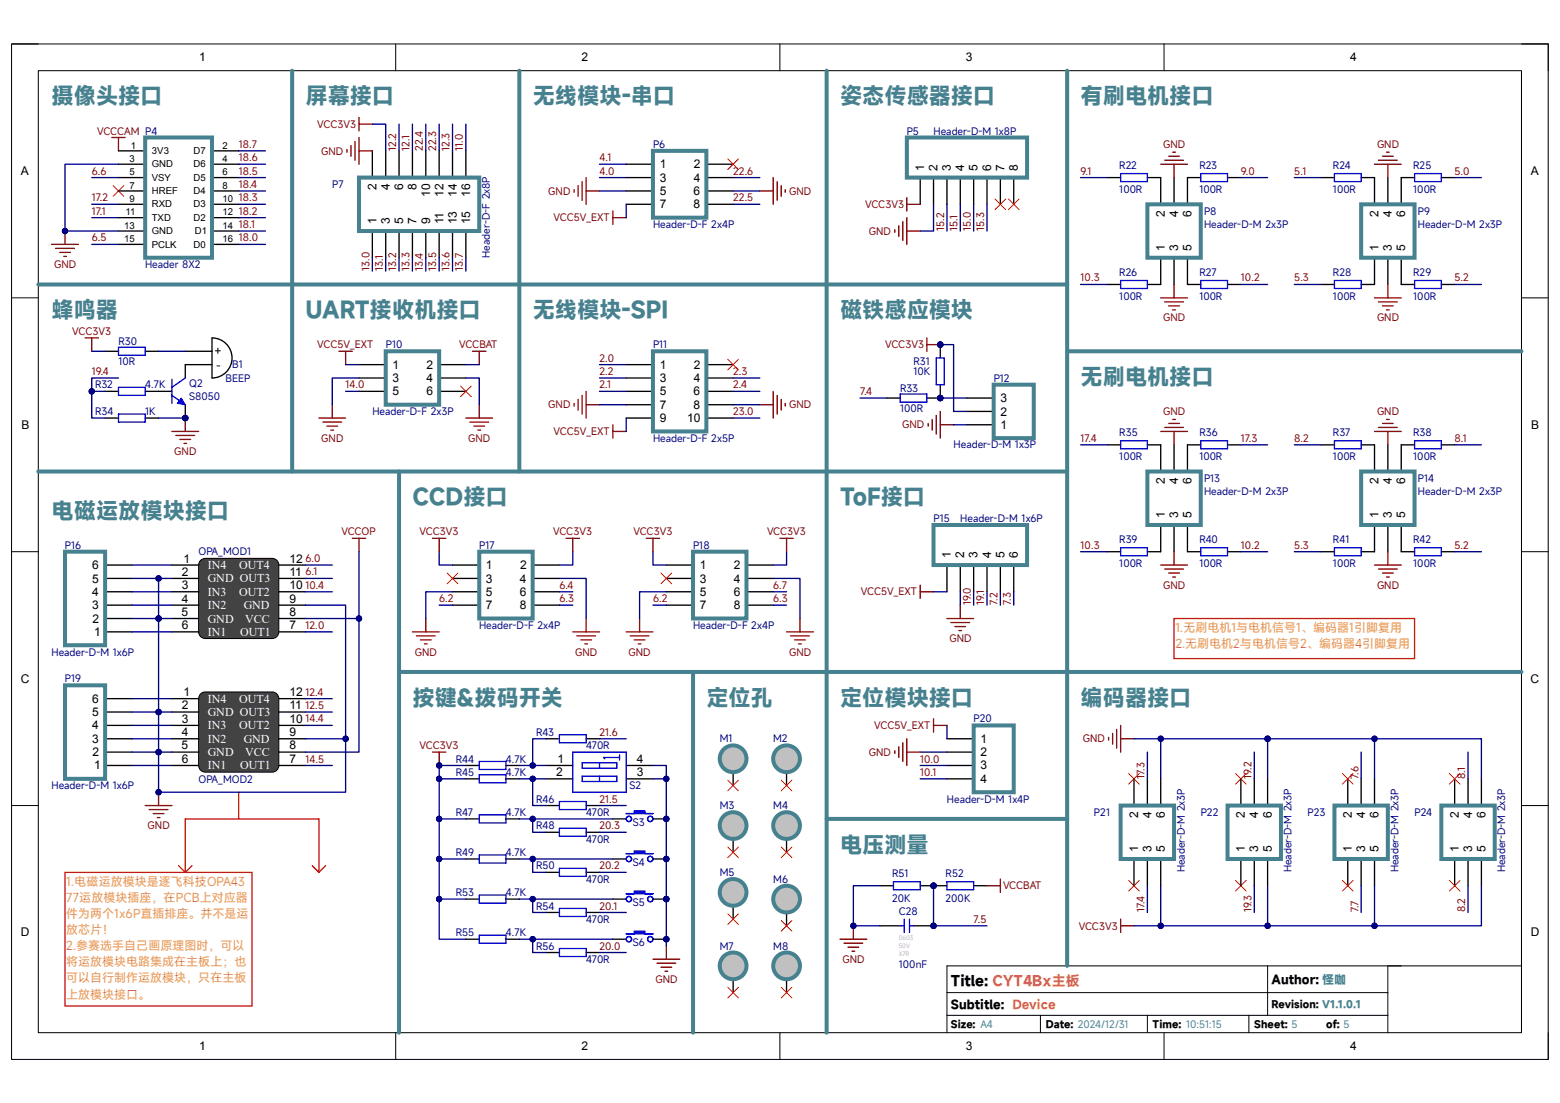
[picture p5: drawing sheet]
<svg xmlns="http://www.w3.org/2000/svg" width="297mm" height="210mm" viewBox="0 0 297 210" stroke-linecap="round" stroke-linejoin="round" font-family="sans-serif">
<defs><g id="words">
<g font-size="4.2" fill="#45818e">
<text x="9.8" y="19.9">摄像头接口</text>
<text x="58.2" y="19.9">屏幕接口</text>
<text x="101.4" y="19.9">无线模块-串口</text>
<text x="159.9" y="19.9">姿态传感器接口</text>
<text x="205.7" y="19.9">有刷电机接口</text>
<text x="9.8" y="60.6">蜂鸣器</text>
<text x="58.2" y="60.6">UART接收机接口</text>
<text x="101.4" y="60.6">无线模块-SPI</text>
<text x="159.9" y="60.6">磁铁感应模块</text>
<text x="205.7" y="73.3">无刷电机接口</text>
<text x="9.8" y="98.8">电磁运放模块接口</text>
<text x="78.5" y="96.2">CCD接口</text>
<text x="159.9" y="96.2">ToF接口</text>
<text x="78.5" y="134.4">按键&amp;拨码开关</text>
<text x="134.5" y="134.4">定位孔</text>
<text x="159.9" y="134.4">定位模块接口</text>
<text x="205.7" y="134.4">编码器接口</text>
<text x="159.9" y="162.3">电压测量</text>
</g>
<text font-size="2.7" x="181.1" y="187.7">Title: CYT4Bx主板</text>
<g font-size="2.3">
<text x="37.9" y="11.7">1</text>
<text x="110.7" y="11.7">2</text>
<text x="183.9" y="11.7">3</text>
<text x="257" y="11.7">4</text>
<text x="4" y="33.3">A</text>
<text x="125.6" y="32">1</text>
<text x="125.6" y="34.6">3</text>
<text x="132.1" y="32">2</text>
<text x="132.1" y="34.6">4</text>
<text x="176" y="32.6" transform="rotate(-90 176 32.6)">1</text>
<text x="178.5" y="32.6" transform="rotate(-90 178.5 32.6)">2</text>
<text x="181.1" y="32.6" transform="rotate(-90 181.1 32.6)">3</text>
<text x="183.6" y="32.6" transform="rotate(-90 183.6 32.6)">4</text>
<text x="186.1" y="32.6" transform="rotate(-90 186.1 32.6)">5</text>
<text x="188.7" y="32.6" transform="rotate(-90 188.7 32.6)">6</text>
<text x="191.3" y="32.6" transform="rotate(-90 191.3 32.6)">7</text>
<text x="193.8" y="32.6" transform="rotate(-90 193.8 32.6)">8</text>
<text x="291.5" y="33.3">A</text>
<text x="71.7" y="36.2" transform="rotate(-90 71.7 36.2)">2</text>
<text x="74.2" y="36.2" transform="rotate(-90 74.2 36.2)">4</text>
<text x="76.8" y="36.2" transform="rotate(-90 76.8 36.2)">6</text>
<text x="79.3" y="36.2" transform="rotate(-90 79.3 36.2)">8</text>
<text x="81.9" y="37.5" transform="rotate(-90 81.9 37.5)">10</text>
<text x="84.4" y="37.5" transform="rotate(-90 84.4 37.5)">12</text>
<text x="87" y="37.5" transform="rotate(-90 87 37.5)">14</text>
<text x="89.5" y="37.5" transform="rotate(-90 89.5 37.5)">16</text>
<text x="125.6" y="37.1">5</text>
<text x="125.6" y="39.7">7</text>
<text x="132" y="37.1">6</text>
<text x="132" y="39.7">8</text>
<text x="221.8" y="41.3" transform="rotate(-90 221.8 41.3)">2</text>
<text x="224.3" y="41.3" transform="rotate(-90 224.3 41.3)">4</text>
<text x="226.9" y="41.3" transform="rotate(-90 226.9 41.3)">6</text>
<text x="262.5" y="41.3" transform="rotate(-90 262.5 41.3)">2</text>
<text x="265" y="41.3" transform="rotate(-90 265 41.3)">4</text>
<text x="267.5" y="41.3" transform="rotate(-90 267.5 41.3)">6</text>
<text x="71.7" y="42.7" transform="rotate(-90 71.7 42.7)">1</text>
<text x="74.2" y="42.7" transform="rotate(-90 74.2 42.7)">3</text>
<text x="76.8" y="42.7" transform="rotate(-90 76.8 42.7)">5</text>
<text x="79.3" y="42.7" transform="rotate(-90 79.3 42.7)">7</text>
<text x="81.9" y="42.7" transform="rotate(-90 81.9 42.7)">9</text>
<text x="84.4" y="42.7" transform="rotate(-90 84.4 42.7)">11</text>
<text x="87" y="42.7" transform="rotate(-90 87 42.7)">13</text>
<text x="89.5" y="42.7" transform="rotate(-90 89.5 42.7)">15</text>
<text x="221.8" y="47.8" transform="rotate(-90 221.8 47.8)">1</text>
<text x="224.3" y="47.8" transform="rotate(-90 224.3 47.8)">3</text>
<text x="226.9" y="47.8" transform="rotate(-90 226.9 47.8)">5</text>
<text x="262.5" y="47.8" transform="rotate(-90 262.5 47.8)">1</text>
<text x="265" y="47.8" transform="rotate(-90 265 47.8)">3</text>
<text x="267.5" y="47.8" transform="rotate(-90 267.5 47.8)">5</text>
<text x="40.9" y="67.6">+</text>
<text x="41.2" y="70.2">-</text>
<text x="74.7" y="70.2">1</text>
<text x="81.2" y="70.2">2</text>
<text x="125.6" y="70.2">1</text>
<text x="132.1" y="70.2">2</text>
<text x="74.7" y="72.7">3</text>
<text x="74.7" y="75.3">5</text>
<text x="81.2" y="72.7">4</text>
<text x="81.2" y="75.3">6</text>
<text x="125.6" y="72.7">3</text>
<text x="125.6" y="75.3">5</text>
<text x="125.6" y="77.8">7</text>
<text x="132" y="75.3">6</text>
<text x="132" y="77.8">8</text>
<text x="132.1" y="72.7">4</text>
<text x="190.5" y="76.5">3</text>
<text x="4.1" y="81.7">B</text>
<text x="125.6" y="80.4">9</text>
<text x="130.8" y="80.4">10</text>
<text x="190.5" y="81.7">1</text>
<text x="190.5" y="79.1">2</text>
<text x="291.5" y="81.7">B</text>
<text x="221.8" y="92.2" transform="rotate(-90 221.8 92.2)">2</text>
<text x="224.3" y="92.2" transform="rotate(-90 224.3 92.2)">4</text>
<text x="226.9" y="92.2" transform="rotate(-90 226.9 92.2)">6</text>
<text x="262.5" y="92.2" transform="rotate(-90 262.5 92.2)">2</text>
<text x="265" y="92.2" transform="rotate(-90 265 92.2)">4</text>
<text x="267.5" y="92.2" transform="rotate(-90 267.5 92.2)">6</text>
<text x="221.8" y="98.7" transform="rotate(-90 221.8 98.7)">1</text>
<text x="224.3" y="98.7" transform="rotate(-90 224.3 98.7)">3</text>
<text x="226.9" y="98.7" transform="rotate(-90 226.9 98.7)">5</text>
<text x="262.5" y="98.7" transform="rotate(-90 262.5 98.7)">1</text>
<text x="265" y="98.7" transform="rotate(-90 265 98.7)">3</text>
<text x="267.5" y="98.7" transform="rotate(-90 267.5 98.7)">5</text>
<text x="34.9" y="107.1">1</text>
<text x="55.1" y="107.1">12</text>
<text x="181.1" y="106.3" transform="rotate(-90 181.1 106.3)">1</text>
<text x="183.6" y="106.3" transform="rotate(-90 183.6 106.3)">2</text>
<text x="186.1" y="106.3" transform="rotate(-90 186.1 106.3)">3</text>
<text x="188.7" y="106.3" transform="rotate(-90 188.7 106.3)">4</text>
<text x="191.3" y="106.3" transform="rotate(-90 191.3 106.3)">5</text>
<text x="193.8" y="106.3" transform="rotate(-90 193.8 106.3)">6</text>
<text x="17.6" y="113.5">4</text>
<text x="17.6" y="110.9">5</text>
<text x="17.6" y="108.4">6</text>
<text x="34.6" y="109.6">2</text>
<text x="34.6" y="112.2">3</text>
<text x="55.1" y="112.2">10</text>
<text x="55.1" y="109.6">11</text>
<text x="92.5" y="108.4">1</text>
<text x="92.5" y="110.9">3</text>
<text x="92.5" y="113.5">5</text>
<text x="99" y="110.9">4</text>
<text x="99" y="113.5">6</text>
<text x="99" y="108.4">2</text>
<text x="133.2" y="108.4">1</text>
<text x="133.2" y="110.9">3</text>
<text x="133.2" y="113.5">5</text>
<text x="139.7" y="108.4">2</text>
<text x="139.7" y="110.9">4</text>
<text x="139.7" y="113.5">6</text>
<text x="17.6" y="116">3</text>
<text x="17.6" y="118.5">2</text>
<text x="34.6" y="117.3">5</text>
<text x="34.6" y="114.7">4</text>
<text x="34.6" y="119.8">6</text>
<text x="55.1" y="119.8">7</text>
<text x="55.1" y="117.3">8</text>
<text x="55.1" y="114.7">9</text>
<text x="92.5" y="116">7</text>
<text x="99" y="116">8</text>
<text x="133.2" y="116">7</text>
<text x="139.7" y="116">8</text>
<text x="17.9" y="121.1">1</text>
<text x="4" y="130">C</text>
<text x="291.4" y="130">C</text>
<text x="17.6" y="136.4">5</text>
<text x="17.6" y="133.8">6</text>
<text x="34.6" y="135.1">2</text>
<text x="34.6" y="137.6">3</text>
<text x="34.9" y="132.5">1</text>
<text x="55.1" y="137.6">10</text>
<text x="55.1" y="135.1">11</text>
<text x="55.1" y="132.5">12</text>
<text x="17.6" y="141.4">3</text>
<text x="17.6" y="138.9">4</text>
<text x="17.6" y="144">2</text>
<text x="34.6" y="142.7">5</text>
<text x="34.6" y="140.2">4</text>
<text x="55.1" y="142.7">8</text>
<text x="55.1" y="140.2">9</text>
<text x="186.6" y="141.4">1</text>
<text x="186.6" y="144">2</text>
<text x="17.9" y="146.5">1</text>
<text x="34.6" y="145.2">6</text>
<text x="55.1" y="145.2">7</text>
<text x="105.9" y="147.8">2</text>
<text x="106.2" y="145.2">1</text>
<text x="121.2" y="145.2">4</text>
<text x="121.2" y="147.8">3</text>
<text x="186.6" y="146.5">3</text>
<text x="186.6" y="149.1">4</text>
<text x="216.7" y="155.8" transform="rotate(-90 216.7 155.8)">2</text>
<text x="219.2" y="155.8" transform="rotate(-90 219.2 155.8)">4</text>
<text x="221.8" y="155.8" transform="rotate(-90 221.8 155.8)">6</text>
<text x="237" y="155.8" transform="rotate(-90 237 155.8)">2</text>
<text x="239.6" y="155.8" transform="rotate(-90 239.6 155.8)">4</text>
<text x="242.1" y="155.8" transform="rotate(-90 242.1 155.8)">6</text>
<text x="257.4" y="155.8" transform="rotate(-90 257.4 155.8)">2</text>
<text x="259.9" y="155.8" transform="rotate(-90 259.9 155.8)">4</text>
<text x="262.5" y="155.8" transform="rotate(-90 262.5 155.8)">6</text>
<text x="277.7" y="155.8" transform="rotate(-90 277.7 155.8)">2</text>
<text x="280.3" y="155.8" transform="rotate(-90 280.3 155.8)">4</text>
<text x="282.8" y="155.8" transform="rotate(-90 282.8 155.8)">6</text>
<text x="216.7" y="162.3" transform="rotate(-90 216.7 162.3)">1</text>
<text x="219.2" y="162.3" transform="rotate(-90 219.2 162.3)">3</text>
<text x="221.8" y="162.3" transform="rotate(-90 221.8 162.3)">5</text>
<text x="237" y="162.3" transform="rotate(-90 237 162.3)">1</text>
<text x="239.6" y="162.3" transform="rotate(-90 239.6 162.3)">3</text>
<text x="242.1" y="162.3" transform="rotate(-90 242.1 162.3)">5</text>
<text x="257.4" y="162.3" transform="rotate(-90 257.4 162.3)">1</text>
<text x="259.9" y="162.3" transform="rotate(-90 259.9 162.3)">3</text>
<text x="262.5" y="162.3" transform="rotate(-90 262.5 162.3)">5</text>
<text x="277.7" y="162.3" transform="rotate(-90 277.7 162.3)">1</text>
<text x="280.3" y="162.3" transform="rotate(-90 280.3 162.3)">3</text>
<text x="282.8" y="162.3" transform="rotate(-90 282.8 162.3)">5</text>
<text x="4" y="178.3">D</text>
<text x="291.5" y="178.3">D</text>
<text x="242.1" y="187.3">Author: 怪咖</text>
<text x="181.1" y="192.2">Subtitle: Device</text>
<text x="37.9" y="199.9">1</text>
<text x="110.7" y="199.9">2</text>
<text x="183.9" y="199.9">3</text>
<text x="257" y="199.9">4</text>
</g>
<g font-size="2.3" fill="#fff">
<text x="39.6" y="108.3">IN4</text>
<text x="39.6" y="110.9">GND OUT3</text>
<text x="39.6" y="113.4">IN3</text>
<text x="45.5" y="113.4">OUT2</text>
<text x="45.5" y="108.3">OUT4</text>
<text x="39.6" y="116">IN2</text>
<text x="39.6" y="118.5">GND</text>
<text x="46.4" y="116">GND</text>
<text x="46.7" y="118.5">VCC</text>
<text x="39.6" y="121.1">IN1</text>
<text x="45.7" y="121.1">OUT1</text>
<text x="39.6" y="133.8">IN4</text>
<text x="39.6" y="136.3">GND OUT3</text>
<text x="45.5" y="133.8">OUT4</text>
<text x="39.6" y="138.9">IN3</text>
<text x="39.6" y="141.4">IN2</text>
<text x="39.6" y="144">GND</text>
<text x="45.5" y="138.9">OUT2</text>
<text x="46.4" y="141.4">GND</text>
<text x="46.7" y="144">VCC</text>
<text x="39.6" y="146.5">IN1</text>
<text x="45.7" y="146.5">OUT1</text>
</g>
<g font-size="2.3" fill="#e69138">
<text x="223.8" y="120.4">1.无刷电机1与电机信号1、编码器1引脚复用</text>
<text x="223.8" y="123.4">2.无刷电机2与电机信号2、编码器4引脚复用</text>
<text x="12.6" y="168.7">1.电磁运放模块是逐飞科技OPA43</text>
<text x="12.6" y="171.8">77运放模块插座，在PCB上对应器</text>
<text x="12.6" y="174.8">件为两个1x6P直插排座。并不是运</text>
<text x="12.6" y="177.9">放芯片！</text>
<text x="12.6" y="180.9">2.参赛选手自己画原理图时，可以</text>
<text x="12.6" y="184">将运放模块电路集成在主板上；也</text>
<text x="12.6" y="187.1">可以自行制作运放模块，只在主板</text>
<text x="12.6" y="190.1">上放模块接口。</text>
</g>
<g font-size="1.9" fill="#800000">
<text x="18.5" y="25.6">VCCCAM P4</text>
<text x="45.5" y="28.2">18.7</text>
<text x="60.4" y="24.3">VCC3V3</text>
<text x="61.1" y="29.4">GND</text>
<text x="75.4" y="28.7" transform="rotate(-90 75.4 28.7)">12.2</text>
<text x="78" y="28.7" transform="rotate(-90 78 28.7)">12.1</text>
<text x="80.5" y="28.7" transform="rotate(-90 80.5 28.7)">22.4</text>
<text x="83.1" y="28.7" transform="rotate(-90 83.1 28.7)">22.3</text>
<text x="85.6" y="28.7" transform="rotate(-90 85.6 28.7)">12.3</text>
<text x="88.1" y="28.7" transform="rotate(-90 88.1 28.7)">11.0</text>
<text x="221.4" y="28.2">GND</text>
<text x="262.2" y="28.2">GND</text>
<text x="17.5" y="33.2">6.6</text>
<text x="45.5" y="35.8">18.4</text>
<text x="45.5" y="33.2">18.5</text>
<text x="45.5" y="30.7">18.6</text>
<text x="114.1" y="30.7">4.1</text>
<text x="114.1" y="33.2">4.0</text>
<text x="139.6" y="33.2">22.6</text>
<text x="205.7" y="33.2">9.1</text>
<text x="236.3" y="33.2">9.0</text>
<text x="246.4" y="33.2">5.1</text>
<text x="276.9" y="33.2">5.0</text>
<text x="17.5" y="40.9">17.1</text>
<text x="17.5" y="38.4">17.2</text>
<text x="45.5" y="40.9">18.2</text>
<text x="45.5" y="38.4">18.3</text>
<text x="104.4" y="37.1">GND</text>
<text x="139.6" y="38.4">22.5</text>
<text x="150.2" y="37.1">GND</text>
<text x="164.7" y="39.6">VCC3V3</text>
<text x="17.5" y="46">6.5</text>
<text x="45.5" y="46">18.0</text>
<text x="45.5" y="43.4">18.1</text>
<text x="105.4" y="42.2">VCC5V_EXT</text>
<text x="165.4" y="44.7">GND</text>
<text x="179.7" y="44" transform="rotate(-90 179.7 44)">15.2</text>
<text x="182.3" y="44" transform="rotate(-90 182.3 44)">15.1</text>
<text x="184.8" y="44" transform="rotate(-90 184.8 44)">15.0</text>
<text x="187.4" y="44" transform="rotate(-90 187.4 44)">15.3</text>
<text x="10.3" y="51.1">GND</text>
<text x="70.4" y="51.6" transform="rotate(-90 70.4 51.6)">13.0</text>
<text x="72.9" y="51.6" transform="rotate(-90 72.9 51.6)">13.1</text>
<text x="75.4" y="51.6" transform="rotate(-90 75.4 51.6)">13.2</text>
<text x="78" y="51.6" transform="rotate(-90 78 51.6)">13.3</text>
<text x="80.5" y="51.6" transform="rotate(-90 80.5 51.6)">13.4</text>
<text x="83.1" y="51.6" transform="rotate(-90 83.1 51.6)">13.5</text>
<text x="85.6" y="51.6" transform="rotate(-90 85.6 51.6)">13.6</text>
<text x="88.1" y="51.6" transform="rotate(-90 88.1 51.6)">13.7</text>
<text x="205.7" y="53.6">10.3</text>
<text x="236.3" y="53.6">10.2</text>
<text x="246.4" y="53.6">5.3</text>
<text x="276.9" y="53.6">5.2</text>
<text x="13.8" y="63.8">VCC3V3</text>
<text x="221.4" y="61.2">GND</text>
<text x="262.2" y="61.2">GND</text>
<text x="17.5" y="71.4">19.4</text>
<text x="60.4" y="66.3">VCC5V_EXT</text>
<text x="87.4" y="66.3">VCCBAT</text>
<text x="114.1" y="68.9">2.0</text>
<text x="114.1" y="71.4">2.2</text>
<text x="139.6" y="71.4">2.3</text>
<text x="168.5" y="66.3">VCC3V3</text>
<text x="65.8" y="74">14.0</text>
<text x="104.4" y="77.8">GND</text>
<text x="114.1" y="74">2.1</text>
<text x="139.6" y="74">2.4</text>
<text x="150.2" y="77.8">GND</text>
<text x="163.7" y="75.2">7.4</text>
<text x="105.4" y="82.8">VCC5V_EXT</text>
<text x="139.6" y="79">23.0</text>
<text x="171.8" y="81.6">GND</text>
<text x="221.4" y="79">GND</text>
<text x="262.2" y="79">GND</text>
<text x="33.2" y="86.7">GND</text>
<text x="61.2" y="84.1">GND</text>
<text x="89.2" y="84.1">GND</text>
<text x="205.7" y="84.1">17.4</text>
<text x="236.3" y="84.1">17.3</text>
<text x="246.4" y="84.1">8.2</text>
<text x="276.9" y="84.1">8.1</text>
<text x="65" y="101.9">VCCOP</text>
<text x="79.9" y="101.9">VCC3V3</text>
<text x="105.3" y="101.9">VCC3V3</text>
<text x="120.6" y="101.9">VCC3V3</text>
<text x="146" y="101.9">VCC3V3</text>
<text x="58.2" y="107">6.0</text>
<text x="205.7" y="104.5">10.3</text>
<text x="236.3" y="104.5">10.2</text>
<text x="246.4" y="104.5">5.3</text>
<text x="276.9" y="104.5">5.2</text>
<text x="58.2" y="112.1">10.4</text>
<text x="58.2" y="109.6">6.1</text>
<text x="106.5" y="112.1">6.4</text>
<text x="147.2" y="112.1">6.7</text>
<text x="163.9" y="113.4">VCC5V_EXT</text>
<text x="221.4" y="112.1">GND</text>
<text x="262.2" y="112.1">GND</text>
<text x="58.2" y="119.8">12.0</text>
<text x="83.6" y="114.6">6.2</text>
<text x="106.5" y="114.6">6.3</text>
<text x="124.3" y="114.6">6.2</text>
<text x="147.2" y="114.6">6.3</text>
<text x="184.8" y="115.2" transform="rotate(-90 184.8 115.2)">19.0</text>
<text x="187.4" y="115.2" transform="rotate(-90 187.4 115.2)">19.1</text>
<text x="189.9" y="115.2" transform="rotate(-90 189.9 115.2)">7.2</text>
<text x="192.4" y="115.2" transform="rotate(-90 192.4 115.2)">7.3</text>
<text x="79" y="124.8">GND</text>
<text x="109.5" y="124.8">GND</text>
<text x="119.7" y="124.8">GND</text>
<text x="150.2" y="124.8">GND</text>
<text x="180.8" y="122.3">GND</text>
<text x="58.2" y="135">12.5</text>
<text x="58.2" y="132.5">12.4</text>
<text x="58.2" y="137.5">14.4</text>
<text x="79.9" y="142.6">VCC3V3</text>
<text x="114.1" y="140.1">21.6</text>
<text x="165.4" y="143.9">GND</text>
<text x="166.5" y="138.8">VCC5V_EXT</text>
<text x="206.2" y="141.4">GND</text>
<text x="58.2" y="145.2">14.5</text>
<text x="175.2" y="145.2">10.0</text>
<text x="175.2" y="147.7">10.1</text>
<text x="217.9" y="148.3" transform="rotate(-90 217.9 148.3)">17.3</text>
<text x="238.3" y="148.3" transform="rotate(-90 238.3 148.3)">19.2</text>
<text x="258.6" y="148.3" transform="rotate(-90 258.6 148.3)">7.6</text>
<text x="278.9" y="148.3" transform="rotate(-90 278.9 148.3)">8.1</text>
<text x="114.1" y="152.8">21.5</text>
<text x="28.1" y="157.9">GND</text>
<text x="114.1" y="157.9">20.3</text>
<text x="114.1" y="165.5">20.2</text>
<text x="114.1" y="173.2">20.1</text>
<text x="191" y="169.3">VCCBAT</text>
<text x="217.9" y="173.7" transform="rotate(-90 217.9 173.7)">17.4</text>
<text x="238.3" y="173.7" transform="rotate(-90 238.3 173.7)">19.3</text>
<text x="258.6" y="173.7" transform="rotate(-90 258.6 173.7)">7.7</text>
<text x="278.9" y="173.7" transform="rotate(-90 278.9 173.7)">8.2</text>
<text x="185.4" y="175.7">7.5</text>
<text x="205.4" y="177">VCC3V3</text>
<text x="114.1" y="180.8">20.0</text>
<text x="160.4" y="183.3">GND</text>
<text x="124.8" y="187.2">GND</text>
</g>
<g font-size="1.9" fill="#000080">
<text x="124.3" y="28.2">P6</text>
<text x="172.6" y="25.6">P5</text>
<text x="177.8" y="25.6">Header-D-M 1x8P</text>
<text x="63.2" y="35.8">P7</text>
<text x="213.1" y="32.2">R22</text>
<text x="228.3" y="32.2">R23</text>
<text x="253.8" y="32.2">R24</text>
<text x="269.1" y="32.2">R25</text>
<text x="213.1" y="36.8">100R</text>
<text x="228.3" y="36.8">100R</text>
<text x="229.2" y="40.9">P8</text>
<text x="253.8" y="36.8">100R</text>
<text x="269.1" y="36.8">100R</text>
<text x="270" y="40.9">P9</text>
<text x="124.3" y="43.4">Header-D-F 2x4P</text>
<text x="229.2" y="43.4">Header-D-M 2x3P</text>
<text x="270" y="43.4">Header-D-M 2x3P</text>
<text x="27.6" y="51.1">Header 8X2</text>
<text x="93.3" y="49.1" transform="rotate(-90 93.3 49.1)">Header-D-F 2x8P</text>
<text x="213.1" y="52.6">R26</text>
<text x="228.3" y="52.6">R27</text>
<text x="253.8" y="52.6">R28</text>
<text x="269.1" y="52.6">R29</text>
<text x="213.1" y="57.1">100R</text>
<text x="228.3" y="57.1">100R</text>
<text x="253.8" y="57.1">100R</text>
<text x="269.1" y="57.1">100R</text>
<text x="22.6" y="65.7">R30</text>
<text x="22.6" y="69.5">10R</text>
<text x="44.2" y="70.1">B1</text>
<text x="73.4" y="66.3">P10</text>
<text x="124.3" y="66.3">P11</text>
<text x="173.9" y="71.4">10K</text>
<text x="173.9" y="69.5">R31</text>
<text x="18.1" y="74">R32</text>
<text x="27.6" y="74">4.7K</text>
<text x="36" y="76.2">S8050</text>
<text x="36" y="73.7">Q2</text>
<text x="42.9" y="72.7">BEEP</text>
<text x="171.4" y="74.6">R33</text>
<text x="189.2" y="72.7">P12</text>
<text x="18.1" y="79">R34</text>
<text x="27.6" y="79">1K</text>
<text x="70.9" y="79">Header-D-F 2x3P</text>
<text x="171.4" y="78.4">100R</text>
<text x="213.1" y="83.1">R35</text>
<text x="228.3" y="83.1">R36</text>
<text x="253.8" y="83.1">R37</text>
<text x="269.1" y="83.1">R38</text>
<text x="124.3" y="84.1">Header-D-F 2x5P</text>
<text x="181.6" y="85.4">Header-D-M 1x3P</text>
<text x="213.1" y="87.7">100R</text>
<text x="228.3" y="87.7">100R</text>
<text x="253.8" y="87.7">100R</text>
<text x="269.1" y="87.7">100R</text>
<text x="229.2" y="94.3">Header-D-M 2x3P</text>
<text x="229.2" y="91.8">P13</text>
<text x="270" y="94.3">Header-D-M 2x3P</text>
<text x="270" y="91.8">P14</text>
<text x="177.8" y="99.4">P15</text>
<text x="182.8" y="99.4">Header-D-M 1x6P</text>
<text x="12.4" y="104.5">P16</text>
<text x="37.8" y="105.7">OPA_MOD1</text>
<text x="91.2" y="104.5">P17</text>
<text x="132" y="104.5">P18</text>
<text x="213.1" y="103.5">R39</text>
<text x="228.3" y="103.5">R40</text>
<text x="253.8" y="103.5">R41</text>
<text x="269.1" y="103.5">R42</text>
<text x="213.1" y="108">100R</text>
<text x="228.3" y="108">100R</text>
<text x="253.8" y="108">100R</text>
<text x="269.1" y="108">100R</text>
<text x="91.2" y="119.8">Header-D-F 2x4P</text>
<text x="132" y="119.8">Header-D-F 2x4P</text>
<text x="9.8" y="124.8">Header-D-M 1x6P</text>
<text x="12.4" y="129.9">P19</text>
<text x="185.4" y="137.5">P20</text>
<text x="102.1" y="140.1">R43</text>
<text x="111.6" y="142.6">470R</text>
<text x="137" y="141.4">M1</text>
<text x="147.2" y="141.4">M2</text>
<text x="37.8" y="149">OPA_MOD2</text>
<text x="86.8" y="145.2">R44</text>
<text x="86.8" y="147.7">R45</text>
<text x="96.3" y="145.2">4.7K</text>
<text x="96.3" y="147.7">4.7K</text>
<text x="9.8" y="150.3">Header-D-M 1x6P</text>
<text x="86.8" y="155.4">R47</text>
<text x="96.3" y="155.4">4.7K</text>
<text x="102.1" y="152.8">R46</text>
<text x="111.6" y="155.4">470R</text>
<text x="119.8" y="150.3">S2</text>
<text x="137" y="154.1">M3</text>
<text x="147.2" y="154.1">M4</text>
<text x="180.3" y="152.8">Header-D-M 1x4P</text>
<text x="208.3" y="155.4">P21</text>
<text x="228.6" y="155.4">P22</text>
<text x="249" y="155.4">P23</text>
<text x="269.3" y="155.4">P24</text>
<text x="102.1" y="157.9">R48</text>
<text x="111.6" y="160.4">470R</text>
<text x="120.5" y="157.3">S3</text>
<text x="86.8" y="163">R49</text>
<text x="96.3" y="163">4.7K</text>
<text x="102.1" y="165.5">R50</text>
<text x="120.5" y="164.9">S4</text>
<text x="137" y="166.8">M5</text>
<text x="169.8" y="167">R51</text>
<text x="180" y="167">R52</text>
<text x="225.6" y="166.1" transform="rotate(-90 225.6 166.1)">Header-D-M 2x3P</text>
<text x="245.9" y="166.1" transform="rotate(-90 245.9 166.1)">Header-D-M 2x3P</text>
<text x="266.2" y="166.1" transform="rotate(-90 266.2 166.1)">Header-D-M 2x3P</text>
<text x="286.6" y="166.1" transform="rotate(-90 286.6 166.1)">Header-D-M 2x3P</text>
<text x="86.8" y="170.6">R53</text>
<text x="96.3" y="170.6">4.7K</text>
<text x="102.1" y="173.2">R54</text>
<text x="111.6" y="168.1">470R</text>
<text x="120.5" y="172.6">S5</text>
<text x="147.2" y="168.1">M6</text>
<text x="169.8" y="171.7">20K</text>
<text x="180" y="171.7">200K</text>
<text x="86.8" y="178.3">R55</text>
<text x="96.3" y="178.3">4.7K</text>
<text x="111.6" y="175.7">470R</text>
<text x="171.1" y="174.2">C28</text>
<text x="102.1" y="180.8">R56</text>
<text x="111.6" y="183.3">470R</text>
<text x="120.5" y="180.2">S6</text>
<text x="137" y="180.8">M7</text>
<text x="147.2" y="180.8">M8</text>
<text x="171.1" y="184.4">100nF</text>
</g>
<g font-size="1.9">
<text x="242.1" y="192">Revision: V1.1.0.1</text>
<text x="181.1" y="195.8">Size: A4</text>
<text x="199.1" y="195.8">Date: 2024/12/31</text>
<text x="219.5" y="195.8">Time: 10:51:15</text>
<text x="238.8" y="195.8">Sheet: 5</text>
<text x="252.5" y="195.8">of: 5</text>
</g>
<g font-size="1.8">
<text x="24.9" y="28.3">1</text>
<text x="28.9" y="29.3">3V3</text>
<text x="36.8" y="29.3">D7</text>
<text x="42.4" y="28.3">2</text>
<text x="24.7" y="30.9">3</text>
<text x="24.7" y="33.4">5</text>
<text x="24.7" y="35.9">7</text>
<text x="28.9" y="31.9">GND</text>
<text x="28.9" y="34.4">VSY</text>
<text x="36.8" y="31.9">D6</text>
<text x="36.8" y="34.4">D5</text>
<text x="42.4" y="30.9">4</text>
<text x="42.4" y="33.4">6</text>
<text x="42.4" y="35.9">8</text>
<text x="23.9" y="41">11</text>
<text x="24.7" y="38.5">9</text>
<text x="28.9" y="37">HREF</text>
<text x="28.9" y="39.5">RXD</text>
<text x="36.8" y="37">D4</text>
<text x="36.8" y="39.5">D3</text>
<text x="42.4" y="38.5">10</text>
<text x="42.4" y="41">12</text>
<text x="23.7" y="43.6">13</text>
<text x="23.7" y="46.1">15</text>
<text x="28.9" y="42">TXD</text>
<text x="28.9" y="44.6">GND</text>
<text x="28.9" y="47.2">PCLK</text>
<text x="36.8" y="47.2">D0</text>
<text x="36.9" y="42">D2</text>
<text x="37.1" y="44.6">D1</text>
<text x="42.4" y="43.6">14</text>
<text x="42.4" y="46.1">16</text>
</g>
<g font-size="1.1" fill="#b7b7b7">
<text x="171.1" y="179">0603</text>
<text x="171.1" y="180.5">50V</text>
<text x="171.1" y="182">X7R</text>
</g>
</g></defs>
<path d="M2.2 8.4h292.6v193.3h-292.6z" fill="none" stroke="#000" stroke-width=".19"/>
<path d="M7.3 13.5h282.4v183.1h-282.4z" fill-rule="evenodd" fill="#fff"/>
<g fill="none" stroke="#000" stroke-width=".19">
<path d="M2.2 8.4h5.1M7.3 13.5h282.4v183.1h-282.4zM75.3 8.4v5.1M148.5 8.4v5.1M221.6 8.4v5.1M289.7 8.4h5.1v5.1M2.2 56.7h5.1M289.7 56.7h5.1M2.2 105h5.1M289.7 105.1h5.1M2.2 153.4h5.1M289.7 153.4h5.1"/>
<path d="M75.3 196.6v5.1M148.5 196.6v5.1M180.3 189h83.9M180.3 193.3h83.9M198.1 193.3v3.3M218.5 193.3v3.3M221.6 196.6v5.1M237.8 193.3v3.3M241.3 183.9v9.4M264.2 183.9v12.7M289.7 183.9h-109.4v12.7M294.8 196.6v5.1"/>
</g>
<g fill="none" stroke="#f00" stroke-width=".19">
<path d="M21.5 35.3l2.1 2.1M23.6 35.3l-2.1 2.1M138.6 30.3l2 2M140.6 30.3l-2 2M189.4 37.9l2.1 2M191.5 37.9l-2.1 2M192 37.9l2 2M194 37.9l-2 2M214.9 147.3l2 2M216.9 147.3l-2 2M235.2 147.3l2.1 2M237.3 147.3l-2.1 2"/>
<path d="M214.9 167.6l2 2.1M216.9 167.6l-2 2.1M235.2 167.6l2.1 2.1M237.3 167.6l-2.1 2.1"/>
</g>
<g fill="none" stroke="#800000" stroke-width=".25">
<path d="M21.3 26.2h2.5M22.6 26.2v2.5M66.1 28.5v.5M66.8 27.7v2M67.6 26.9v3.6M68.3 26.2v5.1M68.3 28.7h2.6M109.3 36.1v.5M110.1 35.3v2.1M110.8 34.6v3.5M111.6 33.8v5.1M111.6 36.4h2.5"/>
<path d="M144.7 36.4h2.5M147.2 33.8v5.1M148 34.6v3.5M148.7 35.3v2.1M149.5 36.1v.5M172.7 37.6v2.6M172.7 38.9h2.5M221 31.3h5.1M221.8 30.5h3.5M222.5 29.7h2M223.3 29h.5M223.5 31.3v2.5"/>
<path d="M261.7 31.3h5.1M262.5 30.5h3.5M263.2 29.7h2.1M264 29h.5M264.2 31.3v2.5M9.8 46.5h5.1M10.6 47.3h3.6M11.4 48.1h2M12.1 48.8h.5M12.4 44v2.5M116.7 40.2v2.5M116.7 41.4h2.5"/>
<path d="M170.4 43.7v.5M171.1 43v2M171.9 42.2v3.6M172.7 41.4v5.1M172.7 44h2.5M221 56.7h5.1M221.8 57.5h3.5M222.5 58.2h2M223.3 59h.5M223.5 54.2v2.5M261.7 56.7h5.1M262.5 57.5h3.5"/>
<path d="M263.2 58.2h2.1M264 59h.5M264.2 54.2v2.5M223.3 79.9h.5M264 79.9h.5M221 82.1h5.1M221.8 81.4h3.5M222.5 80.6h2M223.5 82.1v2.6M261.7 82.1h5.1M262.5 81.4h3.5M263.2 80.6h2.1"/>
<path d="M264.2 82.1v2.6M221 107.6h5.1M221.8 108.4h3.5M222.5 109.1h2M223.3 109.9h.5M223.5 105.1v2.5M261.7 107.6h5.1M262.5 108.4h3.5M263.2 109.1h2.1M264 109.9h.5M264.2 105.1v2.5M211.8 139.6v2.1"/>
<path d="M212.6 138.9v3.5M213.4 138.1v5.1M211.1 140.4v.5M213.4 140.7h2.5M213.4 175v2.5M213.4 176.3h2.5"/>
</g>
<g fill="none" stroke="#000" stroke-width=".25">
<path d="M22.6 28.7h5M22.6 31.3h5M22.6 33.8h5M22.6 36.4h5M22.6 38.9h5M40.4 28.7h5.1M40.4 31.3h5.1M40.4 33.8h5.1M40.4 36.4h5.1M40.4 38.9h5.1M70.9 28.7v5.1M73.4 28.7v5.1"/>
<path d="M76 28.7v5.1M78.5 28.7v5.1M81.1 28.7v5.1M83.6 28.7v5.1M86.2 28.7v5.1M88.7 28.7v5.1M119.2 31.3h5.1M119.2 33.8h5.1M119.2 36.4h5.1M119.2 38.9h5.1M134.5 31.3h5.1M134.5 33.8h5.1"/>
<path d="M134.5 36.4h5.1M134.5 38.9h5.1M175.2 33.8v5.1M177.7 33.8v5.1M180.3 33.8v5.1M182.8 33.8v5.1M185.4 33.8v5.1M187.9 33.8v5.1M190.5 33.8v5.1M193 33.8v5.1M210.8 33.8h2.6M218.5 33.8h2.5v5.1"/>
<path d="M223.5 33.8v5.1M228.6 33.8h-2.5v5.1M233.7 33.8h2.6M251.5 33.8h2.6M259.2 33.8h2.5v5.1M264.2 33.8v5.1M269.3 33.8h-2.5v5.1M274.4 33.8h2.6M22.6 41.4h5M22.6 44h5M22.6 46.5h5M40.4 41.4h5.1"/>
<path d="M40.4 44h5.1M40.4 46.5h5.1M70.9 44v5.1M73.4 44v5.1M76 44v5.1M78.5 44v5.1M81.1 44v5.1M83.6 44v5.1M86.2 44v5.1M88.7 44v5.1M210.8 54.2h2.6M221 49.1v5.1h-2.5"/>
<path d="M223.5 49.1v5.1M226.1 49.1v5.1h2.5M233.7 54.2h2.6M251.5 54.2h2.6M261.7 49.1v5.1h-2.5M264.2 49.1v5.1M266.8 49.1v5.1h2.5M274.4 54.2h2.6M210.8 84.7h2.6M218.5 84.7h2.5v5.1M221 100v5.1h-2.5M223.5 84.7v5.1"/>
<path d="M223.5 100v5.1M226.1 100v5.1h2.5M228.6 84.7h-2.5v5.1M233.7 84.7h2.6M251.5 84.7h2.6M259.2 84.7h2.5v5.1M261.7 100v5.1h-2.5M264.2 84.7v5.1M264.2 100v5.1M266.8 100v5.1h2.5M269.3 84.7h-2.5v5.1M274.4 84.7h2.6"/>
<path d="M210.8 105.1h2.6M233.7 105.1h2.6M251.5 105.1h2.6M274.4 105.1h2.6"/>
</g>
<g fill="none" stroke="#45818e" stroke-width=".76">
<path d="M55.6 13.5v76.3M98.9 13.5v76.3M157.4 13.5v183.1M203.2 13.5v170.4M27.6 26.2h12.8v22.9h-12.8zM68.3 33.8h22.9v10.2h-22.9zM124.3 28.7h10.2v12.7h-10.2zM172.7 26.2h22.8v7.6h-22.8zM218.5 38.9h10.1v10.2h-10.1zM259.2 38.9h10.1v10.2h-10.1zM7.3 54.2h195.9M218.5 89.8h10.1v10.2h-10.1z"/>
<path d="M259.2 89.8h10.1v10.2h-10.1z"/>
</g>
<g fill="none" stroke="#00f" stroke-width=".25">
<path d="M213.4 33.1h5.1v1.5h-5.1zM228.6 33.1h5.1v1.5h-5.1zM254.1 33.1h5.1v1.5h-5.1zM269.3 33.1h5.1v1.5h-5.1zM213.4 53.4h5.1v1.5h-5.1zM228.6 53.4h5.1v1.5h-5.1zM254.1 53.4h5.1v1.5h-5.1zM269.3 53.4h5.1v1.5h-5.1zM213.4 83.9h5.1v1.6h-5.1zM228.6 83.9h5.1v1.6h-5.1zM254.1 83.9h5.1v1.6h-5.1zM269.3 83.9h5.1v1.6h-5.1z"/>
<path d="M213.4 104.3h5.1v1.5h-5.1zM228.6 104.3h5.1v1.5h-5.1zM254.1 104.3h5.1v1.5h-5.1zM269.3 104.3h5.1v1.5h-5.1z"/>
</g>
<circle cx="12.4" cy="44" r=".51" fill="#000080"/>
<circle cx="12.4" cy="44" r=".51" fill="none" stroke="#000080" stroke-width=".19"/>
<path d="M68.3 22.4v2.5M68.3 23.6h2.6M27.6 153.4h5.1M28.4 154.1h3.6M29.2 154.9h2M29.9 155.7h.5M30.2 150.8v2.6" fill="none" stroke="#800000" stroke-width=".25"/>
<circle cx="30.2" cy="150.8" r=".51" fill="#000080"/>
<circle cx="30.2" cy="150.8" r=".51" fill="none" stroke="#000080" stroke-width=".19"/>
<g fill="none" stroke="#000" stroke-width=".25">
<path d="M119.2 69.4h5.1M119.2 72h5.1M119.2 74.5h5.1M119.2 77.1h5.1M119.2 79.6h5.1M134.5 69.4h5.1M134.5 72h5.1M134.5 74.5h5.1M134.5 77.1h5.1M134.5 79.6h5.1M104 145.7h5.1M104 148.3h5.1"/>
<path d="M119.2 145.7h5.1M119.2 148.3h5.1"/>
</g>
<path d="M124.3 66.9h10.2v15.2h-10.2z" fill="none" stroke="#45818e" stroke-width=".76"/>
<path d="M109.3 76.8v.5M110.1 76v2.1M110.8 75.3v3.5M111.6 74.5v5.1M111.6 77.1h2.5M144.7 77.1h2.5M147.2 74.5v5.1M148 75.3v3.5M148.7 76v2.1M149.5 76.8v.5" fill="none" stroke="#800000" stroke-width=".25"/>
<path d="M138.6 68.4l2 2M140.6 68.4l-2 2" fill="none" stroke="#f00" stroke-width=".19"/>
<path d="M109.1 143.2h10.1v7.6h-10.1zM110.8 145.2h6.6v1.1h-6.6zM110.8 147.8h6.6v1h-6.6zM114.1 145.2v1.1M114.1 147.8v1M118 144.2h-3.1l.3 .3M118 143.7v1" fill="none" stroke="#00f" stroke-width=".25"/>
<circle cx="126.9" cy="155.9" r=".51" fill="#000080"/>
<circle cx="126.9" cy="155.9" r=".51" fill="none" stroke="#000080" stroke-width=".19"/>
<path d="M116.7 155.9h2.5M124.3 155.9h2.6" fill="none" stroke="#000" stroke-width=".25"/>
<g fill="none" stroke="#00f" stroke-width=".25">
<circle cx="119.7" cy="155.9" r=".51"/>
<circle cx="123.8" cy="155.9" r=".51"/>
</g>
<circle cx="126.9" cy="155.9" r=".51" fill="#000080"/>
<circle cx="126.9" cy="155.9" r=".51" fill="none" stroke="#000080" stroke-width=".19"/>
<path d="M119.2 154.9h1.6v-.5h2v.5h1.5z" fill-rule="evenodd" fill="#00f"/>
<path d="M119.2 154.9h1.6v-.5h2v.5h1.5z" fill="none" stroke="#00f" stroke-width=".25"/>
<circle cx="126.9" cy="163.6" r=".51" fill="#000080"/>
<circle cx="126.9" cy="163.6" r=".51" fill="none" stroke="#000080" stroke-width=".19"/>
<path d="M116.7 163.6h2.5M124.3 163.6h2.6" fill="none" stroke="#000" stroke-width=".25"/>
<g fill="none" stroke="#00f" stroke-width=".25">
<circle cx="119.7" cy="163.6" r=".51"/>
<circle cx="123.8" cy="163.6" r=".51"/>
</g>
<circle cx="126.9" cy="163.6" r=".51" fill="#000080"/>
<circle cx="126.9" cy="163.6" r=".51" fill="none" stroke="#000080" stroke-width=".19"/>
<path d="M119.2 162.5h1.6v-.5h2v.5h1.5z" fill-rule="evenodd" fill="#00f"/>
<path d="M119.2 162.5h1.6v-.5h2v.5h1.5z" fill="none" stroke="#00f" stroke-width=".25"/>
<circle cx="126.9" cy="171.2" r=".51" fill="#000080"/>
<circle cx="126.9" cy="171.2" r=".51" fill="none" stroke="#000080" stroke-width=".19"/>
<path d="M116.7 171.2h2.5M124.3 171.2h2.6" fill="none" stroke="#000" stroke-width=".25"/>
<g fill="none" stroke="#00f" stroke-width=".25">
<circle cx="119.7" cy="171.2" r=".51"/>
<circle cx="123.8" cy="171.2" r=".51"/>
</g>
<circle cx="126.9" cy="171.2" r=".51" fill="#000080"/>
<circle cx="126.9" cy="171.2" r=".51" fill="none" stroke="#000080" stroke-width=".19"/>
<path d="M119.2 170.2h1.6v-.5h2v.5h1.5z" fill-rule="evenodd" fill="#00f"/>
<path d="M119.2 170.2h1.6v-.5h2v.5h1.5z" fill="none" stroke="#00f" stroke-width=".25"/>
<circle cx="126.9" cy="178.8" r=".51" fill="#000080"/>
<circle cx="126.9" cy="178.8" r=".51" fill="none" stroke="#000080" stroke-width=".19"/>
<path d="M116.7 178.8h2.5M124.3 178.8h2.6" fill="none" stroke="#000" stroke-width=".25"/>
<g fill="none" stroke="#00f" stroke-width=".25">
<circle cx="119.7" cy="178.8" r=".51"/>
<circle cx="123.8" cy="178.8" r=".51"/>
</g>
<circle cx="126.9" cy="178.8" r=".51" fill="#000080"/>
<circle cx="126.9" cy="178.8" r=".51" fill="none" stroke="#000080" stroke-width=".19"/>
<path d="M119.2 177.8h1.6v-.5h2v.5h1.5z" fill-rule="evenodd" fill="#00f"/>
<g fill="none" stroke="#00f" stroke-width=".25">
<path d="M106.5 139.9h5.1v1.5h-5.1zM91.2 145h5.1v1.5h-5.1zM91.2 147.5h5.1v1.6h-5.1zM91.2 155.2h5.1v1.5h-5.1zM106.5 152.6h5.1v1.5h-5.1zM106.5 157.7h5.1v1.5h-5.1zM91.2 162.8h5.1v1.5h-5.1zM91.2 170.4h5.1v1.6h-5.1zM91.2 178.1h5.1v1.5h-5.1zM106.5 165.3h5.1v1.6h-5.1zM106.5 173h5.1v1.5h-5.1zM119.2 177.8h1.6v-.5h2v.5h1.5z"/>
<path d="M106.5 180.6h5.1v1.5h-5.1z"/>
</g>
<path d="M82.3 143.2h2.6M83.6 143.2v2.5M124.3 182.6h5.1M125.1 183.4h3.5M125.8 184.2h2.1M126.6 184.9h.5M126.9 180.1v2.5" fill="none" stroke="#800000" stroke-width=".25"/>
<g fill="none" stroke="#000" stroke-width=".25">
<path d="M88.7 145.7h2.5M88.7 148.3h2.5M88.7 155.9h2.5M96.3 145.7h2.6M96.3 148.3h2.6M96.3 155.9h2.6M104 140.7h2.5M104 153.4h2.5M104 158.5h2.5M111.6 140.7h2.5M111.6 153.4h2.5M111.6 158.5h2.5"/>
<path d="M88.7 163.6h2.5M88.7 171.2h2.5M88.7 178.8h2.5M96.3 163.6h2.6M96.3 171.2h2.6M96.3 178.8h2.6M104 166.1h2.5M104 173.7h2.5M111.6 166.1h2.5M111.6 173.7h2.5M104 181.4h2.5M111.6 181.4h2.5"/>
</g>
<circle cx="83.6" cy="145.7" r=".51" fill="#000080"/>
<circle cx="83.6" cy="145.7" r=".51" fill="none" stroke="#000080" stroke-width=".19"/>
<circle cx="177.7" cy="168.6" r=".51" fill="#000080"/>
<circle cx="177.7" cy="168.6" r=".51" fill="none" stroke="#000080" stroke-width=".19"/>
<path d="M177.7 168.6h2.6" fill="none" stroke="#000" stroke-width=".25"/>
<circle cx="177.7" cy="168.6" r=".51" fill="#000080"/>
<circle cx="177.7" cy="168.6" r=".51" fill="none" stroke="#000080" stroke-width=".19"/>
<path d="M185.4 168.6h2.5" fill="none" stroke="#000" stroke-width=".25"/>
<path d="M180.3 167.9h5.1v1.5h-5.1z" fill="none" stroke="#00f" stroke-width=".25"/>
<circle cx="177.7" cy="168.6" r=".51" fill="#000080"/>
<circle cx="177.7" cy="168.6" r=".51" fill="none" stroke="#000080" stroke-width=".19"/>
<path d="M167.6 168.6h2.5M175.2 168.6h2.5" fill="none" stroke="#000" stroke-width=".25"/>
<circle cx="177.7" cy="168.6" r=".51" fill="#000080"/>
<circle cx="177.7" cy="168.6" r=".51" fill="none" stroke="#000080" stroke-width=".19"/>
<path d="M170.1 167.9h5.1v1.5h-5.1z" fill="none" stroke="#00f" stroke-width=".25"/>
<path d="M159.9 178.8h5.1M160.7 179.6h3.6M162.5 176.3v2.5M161.5 180.4h2M162.2 181.1h.5" fill="none" stroke="#800000" stroke-width=".25"/>
<circle cx="162.5" cy="176.3" r=".51" fill="#000080"/>
<circle cx="162.5" cy="176.3" r=".51" fill="none" stroke="#000080" stroke-width=".19"/>
<path d="M187.9 168.6h2.6M190.5 167.4v2.5" fill="none" stroke="#800000" stroke-width=".25"/>
<circle cx="177.7" cy="176.3" r=".51" fill="#000080"/>
<circle cx="177.7" cy="176.3" r=".51" fill="none" stroke="#000080" stroke-width=".19"/>
<path d="M173.9 176.3h3.8" fill="none" stroke="#000" stroke-width=".25"/>
<circle cx="177.7" cy="176.3" r=".51" fill="#000080"/>
<circle cx="177.7" cy="176.3" r=".51" fill="none" stroke="#000080" stroke-width=".19"/>
<path d="M35.3 66.9h5.1M35.3 69.4h5.1M40.4 64.3a3.8 3.8 0 0 1 3.8 3.9 3.8 3.8 0 0 1-3.8 3.8zM167.6 176.3h3.8" fill="none" stroke="#000" stroke-width=".25"/>
<path d="M171.4 176.3h.7M172.1 175v2.5M173.2 176.3h.7M173.2 175v2.5" fill="none" stroke="#00f" stroke-width=".25"/>
<circle cx="35.3" cy="79.6" r=".51" fill="#000080"/>
<circle cx="35.3" cy="79.6" r=".51" fill="none" stroke="#000080" stroke-width=".19"/>
<path d="M30.2 74.5h2.5M35.3 69.4v2.6M35.3 77.1v2.5" fill="none" stroke="#000" stroke-width=".25"/>
<circle cx="35.3" cy="79.6" r=".51" fill="#000080"/>
<circle cx="35.3" cy="79.6" r=".51" fill="none" stroke="#000080" stroke-width=".19"/>
<path d="M32.7 75.3l2.6 1.8M32.7 72.2v4.6M35.3 72l-2.6 1.8" fill="none" stroke="#00f" stroke-width=".25"/>
<path d="M34.5 75.8l.8 1.3-1.6-.3z" fill="#00f"/>
<path d="M34.5 75.8l.8 1.3-1.6-.3z" fill="none" stroke="#00f" stroke-width=".19"/>
<path d="M20 66.9h2.6M20 74.5h2.6M20 79.6h2.6M27.6 66.9h2.6M27.6 74.5h2.6M27.6 79.6h2.6" fill="none" stroke="#000" stroke-width=".25"/>
<path d="M22.6 66.1h5v1.5h-5zM22.6 73.8h5v1.5h-5zM22.6 78.8h5v1.6h-5z" fill="none" stroke="#00f" stroke-width=".25"/>
<path d="M35.3 79.6v2.5M32.7 82.1h5.1M33.5 82.9h3.6M34.3 83.7h2M35 84.4h.5" fill="none" stroke="#800000" stroke-width=".25"/>
<circle cx="35.3" cy="79.6" r=".51" fill="#000080"/>
<circle cx="35.3" cy="79.6" r=".51" fill="none" stroke="#000080" stroke-width=".19"/>
<g fill="none" stroke="#800000" stroke-width=".25">
<path d="M16.2 64.3h2.5M17.5 64.3v2.6M177.5 79.9v2M178.3 79.1v3.6M179 78.3v5.1M176.7 80.6v.5M179 80.9h2.6M67.1 102.5h2.5M68.3 102.5v2.5M170.4 142.9v.6M171.1 142.2v2M171.9 141.4v3.6"/>
<path d="M172.7 140.7v5M172.7 143.2h2.5"/>
</g>
<path d="M184.1 78.3h5.1M184.1 75.8h5.1M184.1 80.9h5.1M180.3 140.7h5.1M180.3 143.2h5.1M180.3 145.8h5.1M180.3 148.3h5.1" fill="none" stroke="#000" stroke-width=".25"/>
<path d="M189.2 73.2h7.6v10.2h-7.6zM7.3 89.8h195.9M76 89.8v106.8M185.4 138.1h7.6v12.7h-7.6z" fill="none" stroke="#45818e" stroke-width=".76"/>
<path d="M45.5 150.8v5.1M12.4 166.1h35.6v25.4h-35.6zM34 164.8l1.3 1.3M35.3 166.1v-10.2h25.4v10.2M36.5 164.8l-1.2 1.3M59.4 164.8l1.3 1.3M62 164.8l-1.3 1.3" fill="none" stroke="#f00" stroke-width=".25"/>
<circle cx="179" cy="75.8" r=".51" fill="#000080"/>
<circle cx="179" cy="75.8" r=".51" fill="none" stroke="#000080" stroke-width=".19"/>
<path d="M176.5 75.8h2.5" fill="none" stroke="#000" stroke-width=".25"/>
<circle cx="179" cy="75.8" r=".51" fill="#000080"/>
<circle cx="179" cy="75.8" r=".51" fill="none" stroke="#000080" stroke-width=".19"/>
<path d="M168.8 75.8h2.6" fill="none" stroke="#000" stroke-width=".25"/>
<path d="M171.4 75h5.1v1.6h-5.1z" fill="none" stroke="#00f" stroke-width=".25"/>
<circle cx="179" cy="65.6" r=".51" fill="#000080"/>
<circle cx="179" cy="65.6" r=".51" fill="none" stroke="#000080" stroke-width=".19"/>
<circle cx="179" cy="75.8" r=".51" fill="#000080"/>
<circle cx="179" cy="75.8" r=".51" fill="none" stroke="#000080" stroke-width=".19"/>
<path d="M179 65.6v2.6" fill="none" stroke="#000" stroke-width=".25"/>
<circle cx="179" cy="65.6" r=".51" fill="#000080"/>
<circle cx="179" cy="65.6" r=".51" fill="none" stroke="#000080" stroke-width=".19"/>
<path d="M179 73.2v2.6" fill="none" stroke="#000" stroke-width=".25"/>
<circle cx="179" cy="75.8" r=".51" fill="#000080"/>
<circle cx="179" cy="75.8" r=".51" fill="none" stroke="#000080" stroke-width=".19"/>
<path d="M178.3 68.2h1.5v5h-1.5z" fill="none" stroke="#00f" stroke-width=".25"/>
<path d="M176.5 64.3v2.6M176.5 65.6h2.5" fill="none" stroke="#800000" stroke-width=".25"/>
<circle cx="179" cy="65.6" r=".51" fill="#000080"/>
<circle cx="179" cy="65.6" r=".51" fill="none" stroke="#000080" stroke-width=".19"/>
<path d="M177.7 100h17.8v7.6h-17.8zM157.4 155.9h45.8" fill="none" stroke="#45818e" stroke-width=".76"/>
<path d="M180.3 107.6v5.1M182.8 107.6v5.1M185.4 107.6v5.1M187.9 107.6v5.1M190.5 107.6v5.1M193 107.6v5.1M139.6 147v2.6" fill="none" stroke="#000" stroke-width=".25"/>
<path d="M180.3 117.8h5.1M181 118.5h3.6M181.8 119.3h2M182.8 115.2v2.6M182.6 120.1h.5" fill="none" stroke="#800000" stroke-width=".25"/>
<circle cx="139.6" cy="144.5" r="2.54" fill="#c0c0c0"/>
<circle cx="139.6" cy="144.5" r="2.54" fill="none" stroke="#45818e" stroke-width=".76"/>
<path d="M149.8 147v2.6" fill="none" stroke="#000" stroke-width=".25"/>
<circle cx="149.8" cy="144.5" r="2.54" fill="#c0c0c0"/>
<circle cx="149.8" cy="144.5" r="2.54" fill="none" stroke="#45818e" stroke-width=".76"/>
<path d="M139.6 159.7v2.6" fill="none" stroke="#000" stroke-width=".25"/>
<circle cx="139.6" cy="157.2" r="2.54" fill="#c0c0c0"/>
<circle cx="139.6" cy="157.2" r="2.54" fill="none" stroke="#45818e" stroke-width=".76"/>
<path d="M139.6 172.5v2.5" fill="none" stroke="#000" stroke-width=".25"/>
<circle cx="139.6" cy="169.9" r="2.54" fill="#c0c0c0"/>
<circle cx="139.6" cy="169.9" r="2.54" fill="none" stroke="#45818e" stroke-width=".76"/>
<path d="M138.6 148.5l2 2.1M140.6 148.5l-2 2.1M148.7 148.5l2.1 2.1M150.8 148.5l-2.1 2.1M138.6 161.3l2 2M138.6 174l2 2M140.6 161.3l-2 2M140.6 174l-2 2" fill="none" stroke="#f00" stroke-width=".19"/>
<path d="M149.8 159.7v2.6" fill="none" stroke="#000" stroke-width=".25"/>
<circle cx="149.8" cy="157.2" r="2.54" fill="#c0c0c0"/>
<circle cx="149.8" cy="157.2" r="2.54" fill="none" stroke="#45818e" stroke-width=".76"/>
<path d="M148.7 161.3l2.1 2M150.8 161.3l-2.1 2" fill="none" stroke="#f00" stroke-width=".19"/>
<path d="M149.8 173.7v2.6" fill="none" stroke="#000" stroke-width=".25"/>
<circle cx="149.8" cy="171.2" r="2.54" fill="#c0c0c0"/>
<circle cx="149.8" cy="171.2" r="2.54" fill="none" stroke="#45818e" stroke-width=".76"/>
<path d="M139.6 186.5v2.5" fill="none" stroke="#000" stroke-width=".25"/>
<circle cx="139.6" cy="183.9" r="2.54" fill="#c0c0c0"/>
<circle cx="139.6" cy="183.9" r="2.54" fill="none" stroke="#45818e" stroke-width=".76"/>
<path d="M149.8 186.5v2.5" fill="none" stroke="#000" stroke-width=".25"/>
<circle cx="149.8" cy="183.9" r="2.54" fill="#c0c0c0"/>
<g fill="none" stroke="#45818e" stroke-width=".76">
<path d="M73.4 66.9h10.2v10.2h-10.2zM12.4 105h7.6v17.9h-7.6zM213.4 153.4h10.1v10.2h-10.1zM233.7 153.4h10.2v10.2h-10.2zM254.1 153.4h10.1v10.2h-10.1zM274.4 153.4h10.2v10.2h-10.2z"/>
<circle cx="149.8" cy="183.9" r="2.54"/>
</g>
<g fill="none" stroke="#f00" stroke-width=".19">
<path d="M87.7 73.5l2 2M89.7 73.5l-2 2M255.6 147.3l2 2M257.6 147.3l-2 2M275.9 147.3l2.1 2M278 147.3l-2.1 2M148.7 175.3l2.1 2M150.8 175.3l-2.1 2M255.6 167.6l2 2.1M257.6 167.6l-2 2.1M275.9 167.6l2.1 2.1M278 167.6l-2.1 2.1"/>
<path d="M138.6 188l2 2M140.6 188l-2 2M148.7 188l2.1 2M150.8 188l-2.1 2"/>
</g>
<g fill="none" stroke="#800000" stroke-width=".25">
<path d="M60.7 79.6h5.1M63.3 77.1v2.5M64.5 66.9h2.6M65.8 66.9v2.5M88.7 79.6h5.1M90 66.9h2.5M91.2 66.9v2.5M91.2 77.1v2.5M61.5 80.4h3.5M62.2 81.1h2.1M63 81.9h.5M89.5 80.4h3.5"/>
<path d="M90.2 81.1h2.1M91 81.9h.5M116.7 80.9v2.5M116.7 82.1h2.5M175.2 111.4v2.6M175.2 112.7h2.5M177.7 136.8v2.6M177.7 138.1h2.6"/>
</g>
<path d="M223.5 117.8h45.8v7.6h-45.8z" fill="none" stroke="#c00" stroke-width=".25"/>
<g fill="none" stroke="#000" stroke-width=".25">
<path d="M68.3 69.4h5.1M68.3 72h5.1M68.3 74.5h5.1M83.6 69.4h5.1M83.6 72h5.1M83.6 74.5h5.1M20 117.8h5.1M20 115.2h5.1M20 112.7h5.1M20 110.1h5.1M20 107.6h5.1M20 120.3h5.1"/>
<path d="M215.9 148.3v5.1M218.5 148.3v5.1M221 148.3v5.1M236.3 148.3v5.1M238.8 148.3v5.1M241.3 148.3v5.1M256.6 148.3v5.1M259.2 148.3v5.1M261.7 148.3v5.1M277 148.3v5.1M279.5 148.3v5.1M282 148.3v5.1"/>
<path d="M215.9 163.6v5M218.5 163.6v5M221 163.6v5M236.3 163.6v5M238.8 163.6v5M241.3 163.6v5M256.6 163.6v5M259.2 163.6v5M261.7 163.6v5M277 163.6v5M279.5 163.6v5M282 163.6v5"/>
</g>
<path d="M38.3 106.6l.8-.3h12.7a1.28 1.28 0 0 1 1.3 1.3v12.7a1.27 1.27 0 0 1-1.3 1.3h-12.7a1.27 1.27 0 0 1-1.3-1.3v-12.7l.1-.4z" fill-rule="evenodd" fill="#434343"/>
<path d="M38.3 106.6l.8-.3h12.7a1.28 1.28 0 0 1 1.3 1.3v12.7a1.27 1.27 0 0 1-1.3 1.3h-12.7a1.27 1.27 0 0 1-1.3-1.3v-12.7l.1-.4z" fill="none" stroke="#000" stroke-width=".19"/>
<g fill="none" stroke="#000" stroke-width=".25">
<path d="M32.7 117.8h5.1M32.7 115.2h5.1M32.7 112.7h5.1M32.7 110.1h5.1M32.7 107.6h5.1M53.1 117.8h5.1M53.1 115.2h5.1M53.1 112.7h5.1M53.1 110.1h5.1M53.1 107.6h5.1M20 138.1h5.1M20 135.6h5.1"/>
<path d="M20 133h5.1M32.7 120.3h5.1M53.1 120.3h5.1M20 145.7h5.1M20 143.2h5.1M20 140.7h5.1"/>
</g>
<path d="M12.4 130.5h7.6v17.8h-7.6z" fill="none" stroke="#45818e" stroke-width=".76"/>
<path d="M38.3 132l.8-.2h12.7a1.28 1.28 0 0 1 1.3 1.2v12.7a1.27 1.27 0 0 1-1.3 1.3h-12.7a1.27 1.27 0 0 1-1.3-1.3v-12.7l.1-.4z" fill-rule="evenodd" fill="#434343"/>
<path d="M38.3 132l.8-.2h12.7a1.28 1.28 0 0 1 1.3 1.2v12.7a1.27 1.27 0 0 1-1.3 1.3h-12.7a1.27 1.27 0 0 1-1.3-1.3v-12.7l.1-.4z" fill="none" stroke="#000" stroke-width=".19"/>
<g fill="none" stroke="#000" stroke-width=".25">
<path d="M86.2 107.6h5M86.2 110.1h5M86.2 112.7h5M86.2 115.2h5M101.4 107.6h5.1M101.4 110.1h5.1M101.4 112.7h5.1M101.4 115.2h5.1M126.9 107.6h5M126.9 110.1h5M126.9 112.7h5M126.9 115.2h5"/>
<path d="M142.1 107.6h5.1M142.1 110.1h5.1M142.1 112.7h5.1M142.1 115.2h5.1M32.7 138.1h5.1M32.7 135.6h5.1M32.7 133h5.1M53.1 138.1h5.1M53.1 135.6h5.1M53.1 133h5.1M32.7 145.7h5.1M32.7 143.2h5.1"/>
<path d="M32.7 140.7h5.1M53.1 145.7h5.1M53.1 143.2h5.1M53.1 140.7h5.1"/>
</g>
<path d="M91.2 105h10.2v12.8h-10.2zM131.9 105h10.2v12.8h-10.2zM132 127.9v68.7" fill="none" stroke="#45818e" stroke-width=".76"/>
<g fill="none" stroke="#800000" stroke-width=".25">
<path d="M81.1 117.8v2.5M111.6 117.8v2.5M121.8 117.8v2.5M152.3 117.8v2.5M78.5 120.3h5.1M79.3 121.1h3.5M80.1 121.8h2M80.8 122.6h.5M109.1 120.3h5M109.8 121.1h3.6M110.6 121.8h2M111.3 122.6h.5"/>
<path d="M119.2 120.3h5.1M120 121.1h3.5M120.8 121.8h2M121.5 122.6h.5M149.8 120.3h5M150.5 121.1h3.6M151.3 121.8h2M152 122.6h.6"/>
</g>
<path d="M85.1 109.1l2.1 2.1M87.2 109.1l-2.1 2.1M125.8 109.1l2.1 2.1M127.9 109.1l-2.1 2.1" fill="none" stroke="#f00" stroke-width=".19"/>
<path d="M17.5 38.9h5.1M22.6 31.3h-10.2v12.7h10.2" fill="none" stroke="#000080" stroke-width=".25"/>
<circle cx="12.4" cy="44" r=".51" fill="#000080"/>
<circle cx="12.4" cy="44" r=".51" fill="none" stroke="#000080" stroke-width=".19"/>
<g fill="none" stroke="#000080" stroke-width=".25">
<path d="M17.5 33.8h5.1M45.5 33.8h5M45.5 38.9h5M45.5 36.4h5M45.5 31.3h5M45.5 28.7h5M70.9 23.6h2.5v5.1M76 23.6v5.1M78.5 23.6v5.1M81.1 23.6v5.1M83.6 23.6v5.1M86.2 23.6v5.1"/>
<path d="M88.7 23.6v5.1M177.7 38.9v5.1h-2.5M180.3 38.9v5.1M182.8 38.9v5.1M185.4 38.9v5.1M187.9 38.9v5.1M205.7 33.8h5.1M246.4 33.8h5.1M277 33.8h5M17.5 46.5h5.1M17.5 41.4h5.1M45.5 46.5h5"/>
<path d="M45.5 41.4h5M45.5 44h5M70.9 49.1v2.5M73.4 49.1v2.5M76 49.1v2.5M78.5 49.1v2.5M81.1 49.1v2.5M83.6 49.1v2.5M86.2 49.1v2.5M88.7 49.1v2.5M205.7 54.2h5.1M236.3 54.2h5"/>
<path d="M246.4 54.2h5.1M277 54.2h5M218.5 143.2v5.1M238.8 143.2v5.1M261.7 140.7v7.6M218.5 168.6v5.1M238.8 168.6v5.1"/>
</g>
<circle cx="261.7" cy="140.7" r=".51" fill="#000080"/>
<circle cx="261.7" cy="140.7" r=".51" fill="none" stroke="#000080" stroke-width=".19"/>
<path d="M241.3 140.7v7.6" fill="none" stroke="#000080" stroke-width=".25"/>
<circle cx="241.3" cy="140.7" r=".51" fill="#000080"/>
<circle cx="241.3" cy="140.7" r=".51" fill="none" stroke="#000080" stroke-width=".19"/>
<path d="M221 168.6v7.7" fill="none" stroke="#000080" stroke-width=".25"/>
<circle cx="221" cy="176.3" r=".51" fill="#000080"/>
<circle cx="221" cy="176.3" r=".51" fill="none" stroke="#000080" stroke-width=".19"/>
<path d="M221 140.7v7.6" fill="none" stroke="#000080" stroke-width=".25"/>
<circle cx="221" cy="140.7" r=".51" fill="#000080"/>
<circle cx="221" cy="140.7" r=".51" fill="none" stroke="#000080" stroke-width=".19"/>
<g fill="none" stroke="#000080" stroke-width=".25">
<path d="M114.1 31.3h5.1M114.1 33.8h5.1M114.1 36.4h5.1M139.6 33.8h5.1M139.6 36.4h5.1M139.6 38.9h5.1M205.7 84.7h5.1M236.3 84.7h5M246.4 84.7h5.1M277 84.7h5M205.7 105.1h5.1M236.3 105.1h5"/>
<path d="M246.4 105.1h5.1M277 105.1h5M58.2 140.7h7.6v10.1h-35.6v-7.6"/>
</g>
<circle cx="65.8" cy="140.7" r=".51" fill="#000080"/>
<circle cx="65.8" cy="140.7" r=".51" fill="none" stroke="#000080" stroke-width=".19"/>
<circle cx="30.2" cy="150.8" r=".51" fill="#000080"/>
<circle cx="30.2" cy="150.8" r=".51" fill="none" stroke="#000080" stroke-width=".19"/>
<circle cx="30.2" cy="143.2" r=".51" fill="#000080"/>
<circle cx="30.2" cy="143.2" r=".51" fill="none" stroke="#000080" stroke-width=".19"/>
<path d="M58.2 115.2h7.6v25.5" fill="none" stroke="#000080" stroke-width=".25"/>
<circle cx="65.8" cy="140.7" r=".51" fill="#000080"/>
<circle cx="65.8" cy="140.7" r=".51" fill="none" stroke="#000080" stroke-width=".19"/>
<path d="M58.2 117.8h10.1v25.4h-10.1" fill="none" stroke="#000080" stroke-width=".25"/>
<circle cx="68.3" cy="117.8" r=".51" fill="#000080"/>
<circle cx="68.3" cy="117.8" r=".51" fill="none" stroke="#000080" stroke-width=".19"/>
<path d="M30.2 117.8v17.8" fill="none" stroke="#000080" stroke-width=".25"/>
<circle cx="30.2" cy="135.6" r=".51" fill="#000080"/>
<circle cx="30.2" cy="135.6" r=".51" fill="none" stroke="#000080" stroke-width=".19"/>
<circle cx="30.2" cy="117.8" r=".51" fill="#000080"/>
<circle cx="30.2" cy="117.8" r=".51" fill="none" stroke="#000080" stroke-width=".19"/>
<path d="M114.1 69.4h5.1M114.1 72h5.1M114.1 74.5h5.1M114.1 77.1h5.1M119.2 79.6v2.5M139.6 72h5.1M139.6 74.5h5.1M139.6 77.1h5.1M139.6 79.6h5.1M83.6 171.2h5.1" fill="none" stroke="#000080" stroke-width=".25"/>
<circle cx="83.6" cy="171.2" r=".51" fill="#000080"/>
<circle cx="83.6" cy="171.2" r=".51" fill="none" stroke="#000080" stroke-width=".19"/>
<path d="M101.4 155.9h15.3M114.1 140.7h5.1M114.1 153.4h5.1M114.1 158.5h5.1M114.1 166.1h5.1M114.1 173.7h5.1M114.1 181.4h5.1" fill="none" stroke="#000080" stroke-width=".25"/>
<circle cx="101.4" cy="155.9" r=".51" fill="#000080"/>
<circle cx="101.4" cy="155.9" r=".51" fill="none" stroke="#000080" stroke-width=".19"/>
<path d="M116.7 171.2h-15.3v2.5h2.6" fill="none" stroke="#000080" stroke-width=".25"/>
<circle cx="101.4" cy="171.2" r=".51" fill="#000080"/>
<circle cx="101.4" cy="171.2" r=".51" fill="none" stroke="#000080" stroke-width=".19"/>
<path d="M116.7 163.6h-15.3v2.5h2.6" fill="none" stroke="#000080" stroke-width=".25"/>
<circle cx="101.4" cy="163.6" r=".51" fill="#000080"/>
<circle cx="101.4" cy="163.6" r=".51" fill="none" stroke="#000080" stroke-width=".19"/>
<path d="M116.7 178.8h-15.3v2.6h2.6" fill="none" stroke="#000080" stroke-width=".25"/>
<circle cx="101.4" cy="178.8" r=".51" fill="#000080"/>
<circle cx="101.4" cy="178.8" r=".51" fill="none" stroke="#000080" stroke-width=".19"/>
<path d="M98.9 145.7h2.5" fill="none" stroke="#000080" stroke-width=".25"/>
<circle cx="101.4" cy="145.7" r=".51" fill="#000080"/>
<circle cx="101.4" cy="145.7" r=".51" fill="none" stroke="#000080" stroke-width=".19"/>
<path d="M104 148.3h-2.6v5.1h2.6" fill="none" stroke="#000080" stroke-width=".25"/>
<circle cx="101.4" cy="148.3" r=".51" fill="#000080"/>
<circle cx="101.4" cy="148.3" r=".51" fill="none" stroke="#000080" stroke-width=".19"/>
<path d="M98.9 148.3h2.5" fill="none" stroke="#000080" stroke-width=".25"/>
<circle cx="101.4" cy="148.3" r=".51" fill="#000080"/>
<circle cx="101.4" cy="148.3" r=".51" fill="none" stroke="#000080" stroke-width=".19"/>
<path d="M124.3 148.3h2.6" fill="none" stroke="#000080" stroke-width=".25"/>
<circle cx="126.9" cy="148.3" r=".51" fill="#000080"/>
<circle cx="126.9" cy="148.3" r=".51" fill="none" stroke="#000080" stroke-width=".19"/>
<path d="M98.9 178.8h2.5" fill="none" stroke="#000080" stroke-width=".25"/>
<circle cx="101.4" cy="178.8" r=".51" fill="#000080"/>
<circle cx="101.4" cy="178.8" r=".51" fill="none" stroke="#000080" stroke-width=".19"/>
<path d="M98.9 171.2h2.5" fill="none" stroke="#000080" stroke-width=".25"/>
<circle cx="101.4" cy="171.2" r=".51" fill="#000080"/>
<circle cx="101.4" cy="171.2" r=".51" fill="none" stroke="#000080" stroke-width=".19"/>
<path d="M83.6 155.9h5.1" fill="none" stroke="#000080" stroke-width=".25"/>
<circle cx="83.6" cy="155.9" r=".51" fill="#000080"/>
<circle cx="83.6" cy="155.9" r=".51" fill="none" stroke="#000080" stroke-width=".19"/>
<path d="M83.6 148.3h5.1" fill="none" stroke="#000080" stroke-width=".25"/>
<circle cx="83.6" cy="148.3" r=".51" fill="#000080"/>
<circle cx="83.6" cy="148.3" r=".51" fill="none" stroke="#000080" stroke-width=".19"/>
<path d="M98.9 163.6h2.5" fill="none" stroke="#000080" stroke-width=".25"/>
<circle cx="101.4" cy="163.6" r=".51" fill="#000080"/>
<circle cx="101.4" cy="163.6" r=".51" fill="none" stroke="#000080" stroke-width=".19"/>
<path d="M83.6 163.6h5.1" fill="none" stroke="#000080" stroke-width=".25"/>
<circle cx="83.6" cy="163.6" r=".51" fill="#000080"/>
<circle cx="83.6" cy="163.6" r=".51" fill="none" stroke="#000080" stroke-width=".19"/>
<path d="M126.9 171.2v8.9" fill="none" stroke="#000080" stroke-width=".25"/>
<circle cx="126.9" cy="178.8" r=".51" fill="#000080"/>
<circle cx="126.9" cy="178.8" r=".51" fill="none" stroke="#000080" stroke-width=".19"/>
<circle cx="126.9" cy="171.2" r=".51" fill="#000080"/>
<circle cx="126.9" cy="171.2" r=".51" fill="none" stroke="#000080" stroke-width=".19"/>
<path d="M98.9 155.9h2.5v2.6h2.6" fill="none" stroke="#000080" stroke-width=".25"/>
<circle cx="101.4" cy="155.9" r=".51" fill="#000080"/>
<circle cx="101.4" cy="155.9" r=".51" fill="none" stroke="#000080" stroke-width=".19"/>
<path d="M177.7 168.6v7.7h10.2" fill="none" stroke="#000080" stroke-width=".25"/>
<circle cx="177.7" cy="176.3" r=".51" fill="#000080"/>
<circle cx="177.7" cy="176.3" r=".51" fill="none" stroke="#000080" stroke-width=".19"/>
<circle cx="177.7" cy="168.6" r=".51" fill="#000080"/>
<circle cx="177.7" cy="168.6" r=".51" fill="none" stroke="#000080" stroke-width=".19"/>
<path d="M30.2 79.6h5.1" fill="none" stroke="#000080" stroke-width=".25"/>
<circle cx="35.3" cy="79.6" r=".51" fill="#000080"/>
<circle cx="35.3" cy="79.6" r=".51" fill="none" stroke="#000080" stroke-width=".19"/>
<path d="M20 74.5h-2.5v5.1h2.5" fill="none" stroke="#000080" stroke-width=".25"/>
<circle cx="17.5" cy="74.5" r=".51" fill="#000080"/>
<circle cx="17.5" cy="74.5" r=".51" fill="none" stroke="#000080" stroke-width=".19"/>
<path d="M22.6 72h-5.1v2.5" fill="none" stroke="#000080" stroke-width=".25"/>
<circle cx="17.5" cy="74.5" r=".51" fill="#000080"/>
<circle cx="17.5" cy="74.5" r=".51" fill="none" stroke="#000080" stroke-width=".19"/>
<path d="M17.5 66.9h2.5M30.2 66.9h5.1M65.8 69.4h2.5M65.8 74.5h2.5M180.3 138.1v2.6M104 140.7h-2.6v5h2.6M175.2 143.2h5.1M175.2 145.8h5.1M175.2 148.3h5.1" fill="none" stroke="#000080" stroke-width=".25"/>
<circle cx="101.4" cy="145.7" r=".51" fill="#000080"/>
<circle cx="101.4" cy="145.7" r=".51" fill="none" stroke="#000080" stroke-width=".19"/>
<path d="M68.3 105v12.8" fill="none" stroke="#000080" stroke-width=".25"/>
<circle cx="68.3" cy="117.8" r=".51" fill="#000080"/>
<circle cx="68.3" cy="117.8" r=".51" fill="none" stroke="#000080" stroke-width=".19"/>
<path d="M163.7 75.8h5.1M182.8 112.7v2.5M185.4 112.7v2.5M187.9 112.7v2.5M190.5 112.7v2.5M215.9 140.7h25.4" fill="none" stroke="#000080" stroke-width=".25"/>
<circle cx="221" cy="140.7" r=".51" fill="#000080"/>
<circle cx="221" cy="140.7" r=".51" fill="none" stroke="#000080" stroke-width=".19"/>
<circle cx="241.3" cy="140.7" r=".51" fill="#000080"/>
<circle cx="241.3" cy="140.7" r=".51" fill="none" stroke="#000080" stroke-width=".19"/>
<path d="M167.6 168.6h-5.1v7.7h5.1" fill="none" stroke="#000080" stroke-width=".25"/>
<circle cx="162.5" cy="176.3" r=".51" fill="#000080"/>
<circle cx="162.5" cy="176.3" r=".51" fill="none" stroke="#000080" stroke-width=".19"/>
<path d="M179 75.8h5.1" fill="none" stroke="#000080" stroke-width=".25"/>
<circle cx="179" cy="75.8" r=".51" fill="#000080"/>
<circle cx="179" cy="75.8" r=".51" fill="none" stroke="#000080" stroke-width=".19"/>
<path d="M179 65.6h2.6v12.7h2.5M181.6 80.9h2.5" fill="none" stroke="#000080" stroke-width=".25"/>
<circle cx="179" cy="65.6" r=".51" fill="#000080"/>
<circle cx="179" cy="65.6" r=".51" fill="none" stroke="#000080" stroke-width=".19"/>
<path d="M236.3 33.8h5M68.3 72h-5v5.1M88.7 72h2.5v5.1M88.7 69.4h2.5M259.2 143.2v5.1M279.5 143.2v5.1M241.3 168.6v7.7h-25.4M259.2 168.6v5.1M279.5 168.6v5.1" fill="none" stroke="#000080" stroke-width=".25"/>
<circle cx="221" cy="176.3" r=".51" fill="#000080"/>
<circle cx="221" cy="176.3" r=".51" fill="none" stroke="#000080" stroke-width=".19"/>
<circle cx="241.3" cy="176.3" r=".51" fill="#000080"/>
<circle cx="241.3" cy="176.3" r=".51" fill="none" stroke="#000080" stroke-width=".19"/>
<path d="M261.7 168.6v7.7h20.3v-7.7" fill="none" stroke="#000080" stroke-width=".25"/>
<circle cx="261.7" cy="176.3" r=".51" fill="#000080"/>
<circle cx="261.7" cy="176.3" r=".51" fill="none" stroke="#000080" stroke-width=".19"/>
<path d="M241.3 176.3h20.4" fill="none" stroke="#000080" stroke-width=".25"/>
<circle cx="241.3" cy="176.3" r=".51" fill="#000080"/>
<circle cx="241.3" cy="176.3" r=".51" fill="none" stroke="#000080" stroke-width=".19"/>
<circle cx="261.7" cy="176.3" r=".51" fill="#000080"/>
<circle cx="261.7" cy="176.3" r=".51" fill="none" stroke="#000080" stroke-width=".19"/>
<path d="M241.3 140.7h40.7v7.6" fill="none" stroke="#000080" stroke-width=".25"/>
<circle cx="241.3" cy="140.7" r=".51" fill="#000080"/>
<circle cx="241.3" cy="140.7" r=".51" fill="none" stroke="#000080" stroke-width=".19"/>
<circle cx="261.7" cy="140.7" r=".51" fill="#000080"/>
<circle cx="261.7" cy="140.7" r=".51" fill="none" stroke="#000080" stroke-width=".19"/>
<path d="M119.2 38.9v2.5M25.1 112.7h7.6M25.1 107.6h7.6M25.1 115.2h7.6M30.2 110.1v7.7M177.7 112.7h2.6M193 112.7v2.5M25.1 120.3h7.6" fill="none" stroke="#000080" stroke-width=".25"/>
<circle cx="30.2" cy="110.1" r=".51" fill="#000080"/>
<circle cx="30.2" cy="110.1" r=".51" fill="none" stroke="#000080" stroke-width=".19"/>
<circle cx="30.2" cy="117.8" r=".51" fill="#000080"/>
<circle cx="30.2" cy="117.8" r=".51" fill="none" stroke="#000080" stroke-width=".19"/>
<path d="M25.1 117.8h7.6" fill="none" stroke="#000080" stroke-width=".25"/>
<circle cx="30.2" cy="117.8" r=".51" fill="#000080"/>
<circle cx="30.2" cy="117.8" r=".51" fill="none" stroke="#000080" stroke-width=".19"/>
<path d="M58.2 107.6h5.1M58.2 110.1h5.1M58.2 112.7h5.1M25.1 133h7.6M25.1 138.1h7.6M30.2 135.6v7.6M58.2 120.3h5.1M25.1 140.7h7.6M25.1 145.7h7.6" fill="none" stroke="#000080" stroke-width=".25"/>
<circle cx="30.2" cy="135.6" r=".51" fill="#000080"/>
<circle cx="30.2" cy="135.6" r=".51" fill="none" stroke="#000080" stroke-width=".19"/>
<circle cx="30.2" cy="143.2" r=".51" fill="#000080"/>
<circle cx="30.2" cy="143.2" r=".51" fill="none" stroke="#000080" stroke-width=".19"/>
<path d="M25.1 143.2h7.6" fill="none" stroke="#000080" stroke-width=".25"/>
<circle cx="30.2" cy="143.2" r=".51" fill="#000080"/>
<circle cx="30.2" cy="143.2" r=".51" fill="none" stroke="#000080" stroke-width=".19"/>
<path d="M25.1 135.6h7.6M58.2 133h5.1M58.2 135.6h5.1M58.2 138.1h5.1M58.2 145.7h5.1" fill="none" stroke="#000080" stroke-width=".25"/>
<circle cx="30.2" cy="135.6" r=".51" fill="#000080"/>
<circle cx="30.2" cy="135.6" r=".51" fill="none" stroke="#000080" stroke-width=".19"/>
<path d="M25.1 110.1h7.6" fill="none" stroke="#000080" stroke-width=".25"/>
<circle cx="30.2" cy="110.1" r=".51" fill="#000080"/>
<circle cx="30.2" cy="110.1" r=".51" fill="none" stroke="#000080" stroke-width=".19"/>
<path d="M88.7 145.8h-5.1v33h5.1" fill="none" stroke="#000080" stroke-width=".25"/>
<circle cx="83.6" cy="145.7" r=".51" fill="#000080"/>
<circle cx="83.6" cy="145.7" r=".51" fill="none" stroke="#000080" stroke-width=".19"/>
<circle cx="83.6" cy="148.3" r=".51" fill="#000080"/>
<circle cx="83.6" cy="148.3" r=".51" fill="none" stroke="#000080" stroke-width=".19"/>
<circle cx="83.6" cy="155.9" r=".51" fill="#000080"/>
<circle cx="83.6" cy="155.9" r=".51" fill="none" stroke="#000080" stroke-width=".19"/>
<circle cx="83.6" cy="163.6" r=".51" fill="#000080"/>
<circle cx="83.6" cy="163.6" r=".51" fill="none" stroke="#000080" stroke-width=".19"/>
<circle cx="83.6" cy="171.2" r=".51" fill="#000080"/>
<circle cx="83.6" cy="171.2" r=".51" fill="none" stroke="#000080" stroke-width=".19"/>
<path d="M124.3 145.7h2.6v25.5" fill="none" stroke="#000080" stroke-width=".25"/>
<circle cx="126.9" cy="171.2" r=".51" fill="#000080"/>
<circle cx="126.9" cy="171.2" r=".51" fill="none" stroke="#000080" stroke-width=".19"/>
<circle cx="126.9" cy="163.6" r=".51" fill="#000080"/>
<circle cx="126.9" cy="163.6" r=".51" fill="none" stroke="#000080" stroke-width=".19"/>
<circle cx="126.9" cy="155.9" r=".51" fill="#000080"/>
<circle cx="126.9" cy="155.9" r=".51" fill="none" stroke="#000080" stroke-width=".19"/>
<circle cx="126.9" cy="148.3" r=".51" fill="#000080"/>
<circle cx="126.9" cy="148.3" r=".51" fill="none" stroke="#000080" stroke-width=".19"/>
<g fill="none" stroke="#000080" stroke-width=".25">
<path d="M83.6 105v2.6h2.6M83.6 115.2h2.6M86.2 112.7h-5.1v5.1M106.5 110.1h5.1v7.7M106.5 115.2h2.6M106.5 112.7h2.6M109.1 105v2.6h-2.6M124.3 105v2.6h2.6M124.3 115.2h2.6M126.9 112.7h-5.1v5.1M147.2 110.1h5.1v7.7M147.2 115.2h2.6"/>
<path d="M147.2 112.7h2.6M149.8 105v2.6h-2.6"/>
</g>
<path d="M203.2 66.9h86.5M76 127.9h213.7" fill="none" stroke="#45818e" stroke-width=".76"/>
<path d="M82.3 102.5h2.6M83.6 102.5v2.5M107.8 102.5h2.5M109.1 102.5v2.5M123 102.5h2.6M124.3 102.5v2.5M148.5 102.5h2.5M149.8 102.5v2.5" fill="none" stroke="#800000" stroke-width=".25"/>
<use href="#words"/>
</svg>
